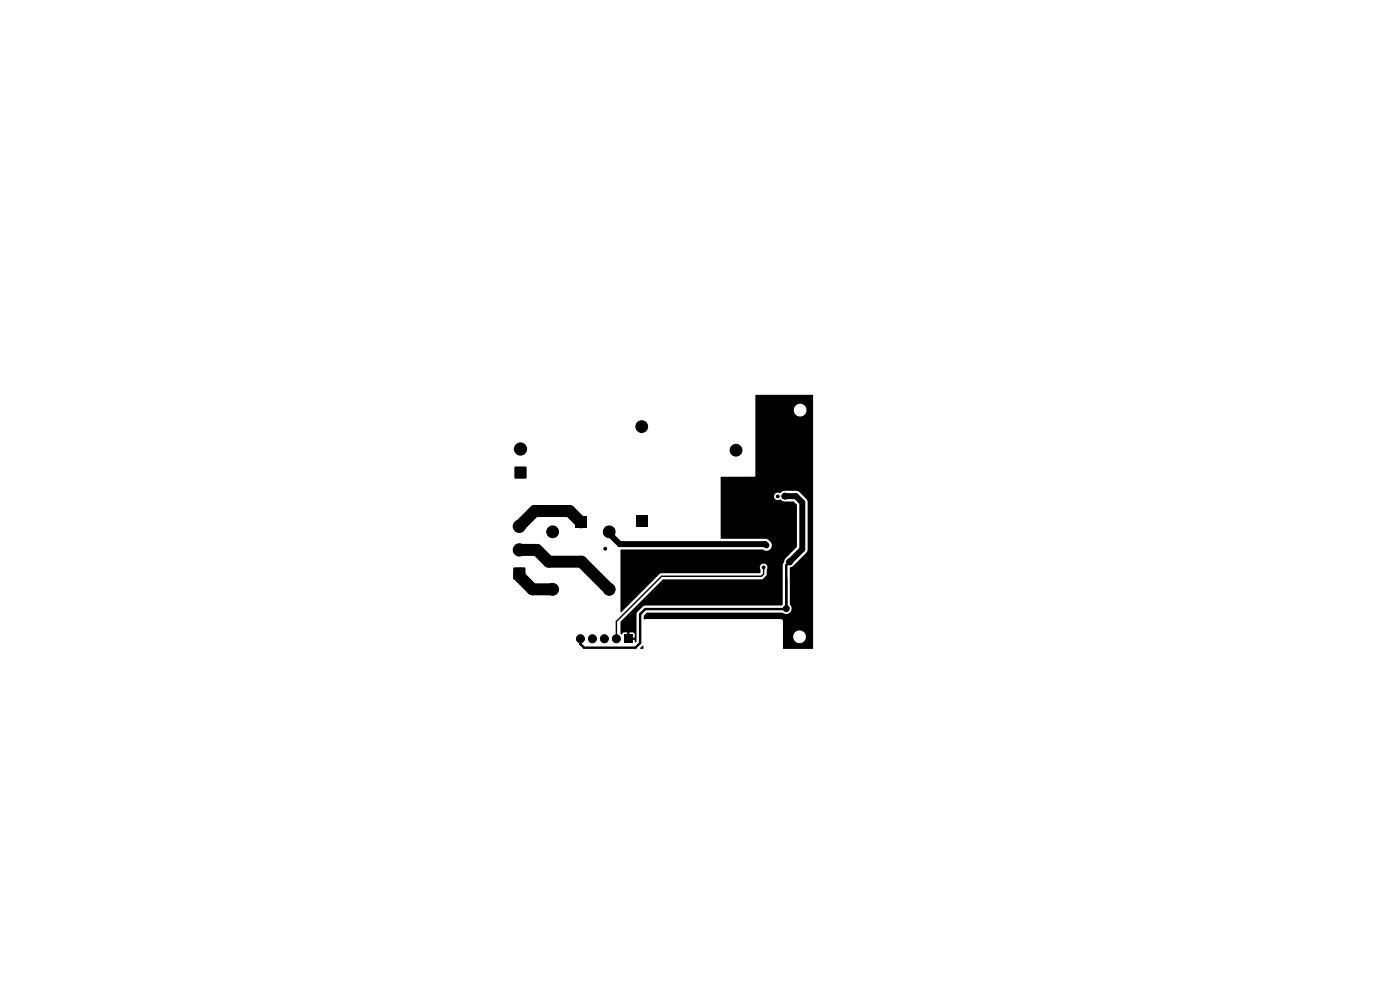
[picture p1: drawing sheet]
<svg xmlns="http://www.w3.org/2000/svg" width="297mm" height="210mm" viewBox="0 0 297 210" stroke-linecap="round" stroke-linejoin="round" font-family="sans-serif">
<g fill="#000" stroke="#000" stroke-width=".21">
<circle cx="110.4" cy="95.2" r="1.3"/>
<circle cx="136.1" cy="90.5" r="1.25"/>
<circle cx="156.1" cy="95.5" r="1.25"/>
<circle cx="164.2" cy="95.9" r=".3"/>
<circle cx="165.6" cy="95.9" r=".3"/>
<circle cx="110.2" cy="116.6" r="1.3"/>
<circle cx="110.2" cy="111.6" r="1.3"/>
<circle cx="117.2" cy="112.8" r="1.25"/>
<circle cx="128.4" cy="116.4" r=".3"/>
<circle cx="129.2" cy="112.8" r="1.25"/>
<circle cx="156.1" cy="105.5" r="1.25"/>
<circle cx="162.6" cy="115.7" r=".3"/>
<circle cx="165" cy="105.3" r=".3"/>
<circle cx="166.4" cy="103.1" r=".3"/>
<circle cx="166.4" cy="101.7" r=".3"/>
<circle cx="166.5" cy="105.2" r=".63"/>
<circle cx="167.5" cy="119.2" r=".63"/>
<circle cx="167.9" cy="103.1" r=".3"/>
<circle cx="167.9" cy="101.7" r=".3"/>
<circle cx="117.2" cy="125" r="1.25"/>
<circle cx="123.1" cy="135.5" r=".85"/>
<circle cx="125.7" cy="135.5" r=".85"/>
<circle cx="128.2" cy="135.5" r=".85"/>
<circle cx="129.2" cy="125" r="1.25"/>
<circle cx="130.8" cy="135.5" r=".85"/>
<circle cx="138.7" cy="127.1" r=".63"/>
<circle cx="149.3" cy="124.1" r=".3"/>
<circle cx="149.3" cy="125.2" r=".3"/>
<circle cx="149.9" cy="123.5" r=".3"/>
<circle cx="149.9" cy="125.8" r=".3"/>
<circle cx="149.9" cy="124.6" r=".3"/>
<circle cx="150.4" cy="124.1" r=".3"/>
<circle cx="150.4" cy="125.2" r=".3"/>
<circle cx="150.9" cy="123.5" r=".3"/>
<circle cx="150.9" cy="125.8" r=".3"/>
<circle cx="150.9" cy="124.6" r=".3"/>
<circle cx="151.5" cy="124.1" r=".3"/>
<circle cx="151.5" cy="125.2" r=".3"/>
<circle cx="162" cy="120.4" r=".3"/>
<circle cx="166.8" cy="129.1" r=".63"/>
<circle cx="170" cy="122.5" r=".63"/>
<circle cx="170" cy="125.4" r=".63"/>
<circle cx="170" cy="128.4" r=".63"/>
</g>
<path d="M160.3 83.8h12.1l.1 .1v53.7h-6.3l-.1-2.6h2.2a1.35 1.35 0 0 0 1.8 1.3 1.35 1.35 0 0 0 .4-2.3 1.35 1.35 0 0 0-2.2 .8v.2h-2.2v-3.2l-.4-.5-29 .1-.1-.1v-.7l.7-.6h28.7a1.17 1.17 0 0 0 1.7-.1 1.17 1.17 0 0 0-.1-1.7v-7.8l.6-.3 2.9-2.9 .2-.4v-10.3l-.2-.6-1.8-1.7-2.9-.1-.6 .3a.41 .41 0 0 1-.7 .1 .83 .83 0 0 0-.8 1.1 .83 .83 0 0 0 1.3 .4l.6 .4h2.2l.7 .7v8.9l-2.5 2.5-.5 1.2-.1 8.5-.1 .2h-29.1l-.4 .2-1.3 1.5-.1 6-.3 .2-.1-.5h-.9v-.6h.9v-.7l-.2-.3h-.9v.9h-.4v-.9h-.9l-.3 .4-.3-.2v-2.5l9-9h21l.3-.1 .7-.7 .1-1.2a.82 .82 0 0 0-.2-1.1 .82 .82 0 0 0-1 0 .82 .82 0 0 0-.2 1.1v.5l-.1 .2h-21l-8.4 8.2h-.2l.1-13.2h30.2a1.14 1.14 0 0 0 1.5-.1 1.14 1.14 0 0 0 .1-1.5l-.6-.5-.5-.2-9.5-.1v-12.9l.1-.2h7.2v-14.2h8.2a1.35 1.35 0 0 0 1.9 1.4 1.35 1.35 0 0 0 .3-2.3 1.35 1.35 0 0 0-2.2 .7v.2h-8.2zM109.2 99h2.4v2.5h-2.4zM122 109.6h2.5v2.5h-2.5zM134.9 109.3h2.5v2.5h-2.5zM108.9 120.4h2.5v2.5h-2.5zM132.4 134.7h1.7v1.7h-1.7zM136.3 137l.2 .1v.5h-.7v-.2z" fill="#000"/>
<path d="M129.3 113.2l2.2 2.2h30.8l.3 .3M166.5 105.3h2.3l1.4 1.3v9.9l-2.7 2.7" fill="none" stroke="#000" stroke-width="1.3"/>
<path d="M167.5 119.2l-.7 .7-.1 9.3h-29.8l-1.1 1.1v6.1l-1 1h-10.9l-.8-.8v-1.1" fill="none" stroke="#000" stroke-width=".51"/>
<path d="M162 120.3v1.5l-.5 .5h-21.2l-9.5 9.5v3.3" fill="none" stroke="#000" stroke-width=".3"/>
<path d="M110.2 116.7h3.7l2.5 2.5h6.9l5.9 5.8M123.2 110.8l-2.4-2.4h-7.4l-3.2 3.3M110.2 121.7v.5l2.8 2.8h4.2" fill="none" stroke="#000" stroke-width="2.5"/>
</svg>
